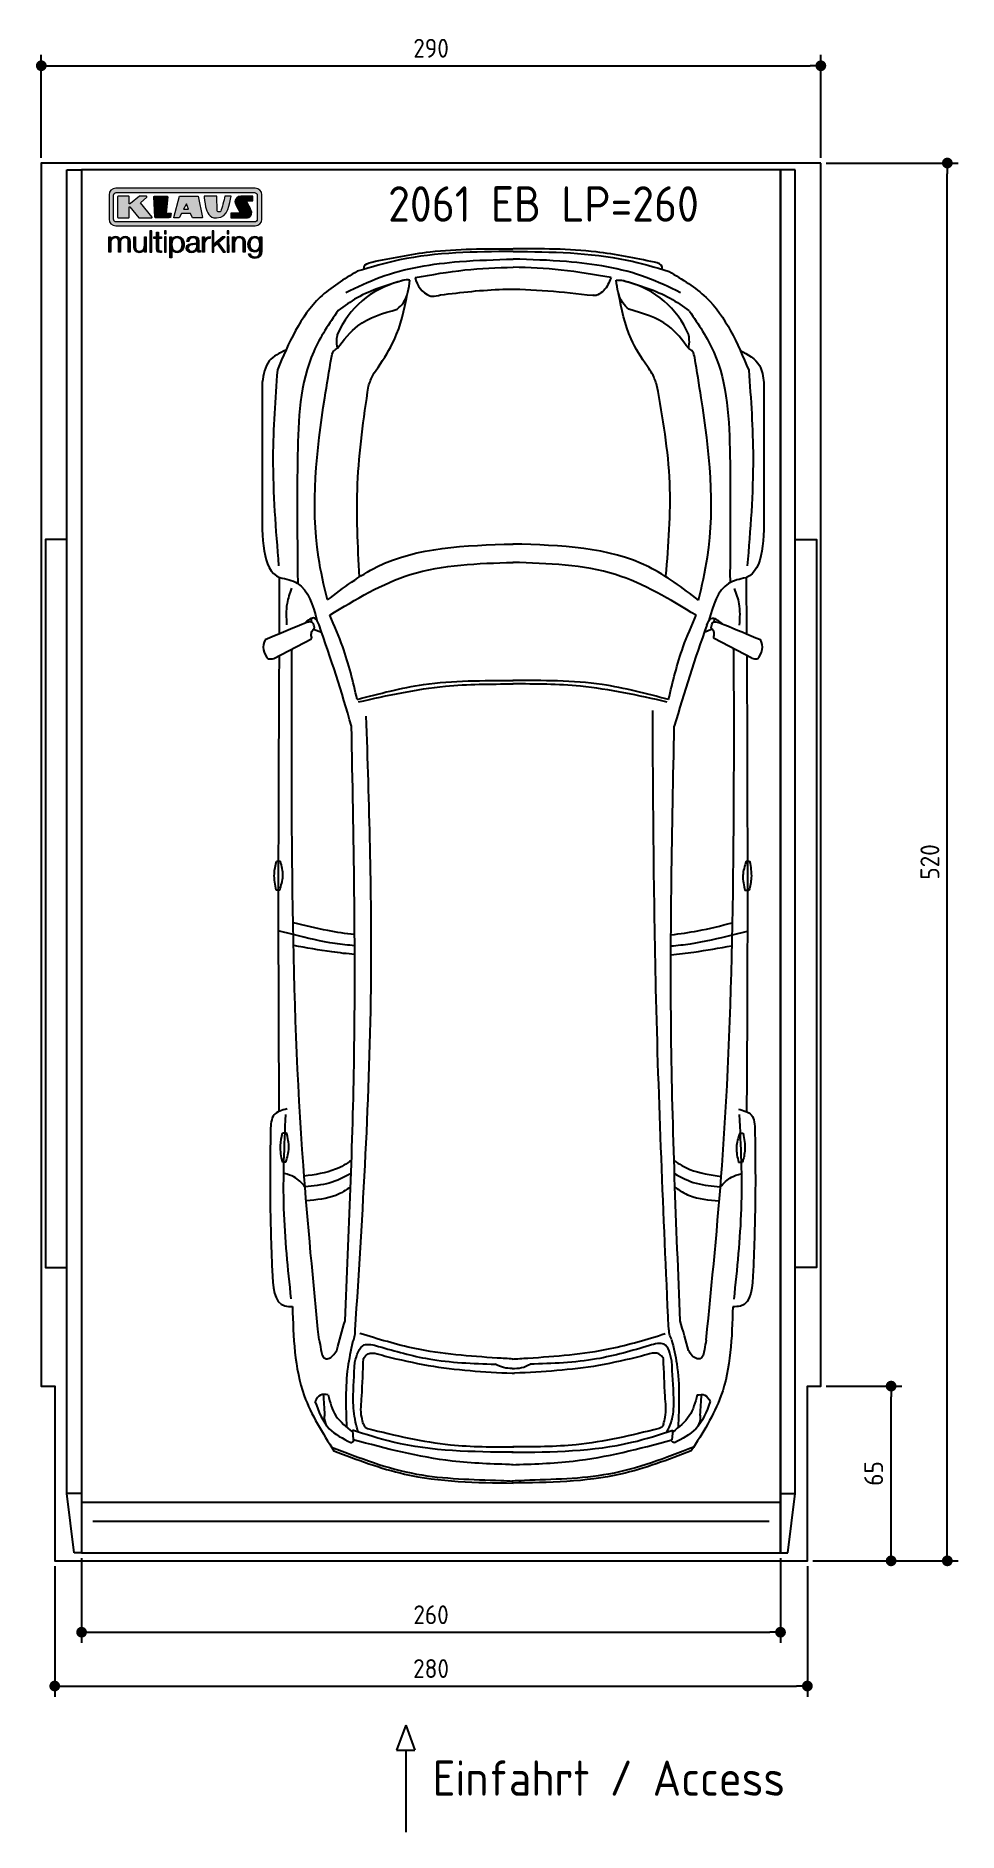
# Model space of a CAD drawing. Header units: millimetres. Extents: x -20 to 3411, y -1009 to 5673.
import ezdxf

# ---------------------------------------------------------------- set-up
doc = ezdxf.new("R2010")
doc.units = ezdxf.units.MM
for name, color, linetype in [('4', 3, 'Continuous'), ('5', 3, 'Continuous'), ('Car', 10, 'Continuous'), ('Logo', 7, 'Continuous')]:
    doc.layers.add(name, color=color, linetype=linetype)
doc.styles.get("Standard").update_dxf_attribs({"font": 'ISOCP.SHX'})
doc.dimstyles.new('GEN-ISO', dxfattribs={"dimscale": 20, "dimtxt": 3.5, "dimasz": 2, "dimexe": 2, "dimexo": 1, "dimgap": 1.5, "dimtad": 1, "dimdec": 1, "dimdsep": 46, "dimtxsty": 'Standard', "dimblk": 'PUNKT', "dimcen": 2, "dimclrd": 256, "dimclre": 256, "dimclrt": 2, "dimadec": 0, "dimazin": 0, "dimtp": 0.1, "dimtm": 0.1, "dimtfac": 0.71, "dimtdec": 1, "dimtmove": 2, "dimatfit": 3, "dimldrblk": 'PUNKT', "dimfxl": 0, "dimtolj": 1, "dimarcsym": 0})

msp = doc.modelspace()

# ---------------------------------------------------------------- texts
for s, height, p in [('2061 EB LP=260', 132, (1290.22, 4981.72)), ('Einfahrt / Access', 131.25, (1456.02, -873.98))]:
    msp.add_text(s, height=height).set_placement(p)

# ---------------------------------------------------------------- blocks, each defined once
blk = doc.blocks.new('PUNKT')
at = {"layer": '4', "color": 0, "linetype": 'ByBlock'}
blk.add_line((-0.5, 0), (-1, 0), dxfattribs=at)
at = {"layer": '4', "color": 0, "linetype": 'ByBlock', "const_width": 0.5}
blk.add_lwpolyline([(-0.25, 0, 1), (0.25, 0, 1)], format="xyb", close=True, dxfattribs=at)
blk = doc.blocks.new('*D3')
at = {"layer": '5', "lineweight": -2}
for p, q in [((0, 5220), (0, 5602.1)), ((40, 5562.1), (2860, 5562.1)), ((2900, 5220), (2900, 5602.1))]:
    blk.add_line(p, q, dxfattribs=at)
at = {"layer": 'DEFPOINTS', "color": 0}
for p in [(2900, 5562.1), (0, 5200), (2900, 5200)]:
    blk.add_point(p, dxfattribs=at)
at = {"layer": '5', "lineweight": -2, "xscale": 40, "yscale": 40, "zscale": 40, "rotation": 180}
blk.add_blockref('PUNKT', (0, 5562.1), dxfattribs=at)
at = {"layer": '5', "lineweight": -2, "xscale": 40, "yscale": 40, "zscale": 40}
blk.add_blockref('PUNKT', (2900, 5562.1), dxfattribs=at)
at = {"layer": '5', "color": 2, "insert": (1450, 5627.1), "char_height": 70, "attachment_point": 5}
blk.add_mtext('290', dxfattribs=at)
blk = doc.blocks.new('*D4')
at = {"layer": '5', "lineweight": -2}
for p, q in [((50, -20), (50, -505.7)), ((2850, -20), (2850, -505.7)), ((90, -465.7), (2810, -465.7))]:
    blk.add_line(p, q, dxfattribs=at)
at = {"layer": 'DEFPOINTS', "color": 0}
for p in [(50, 0), (2850, 0), (2850, -465.7)]:
    blk.add_point(p, dxfattribs=at)
at = {"layer": '5', "lineweight": -2, "xscale": 40, "yscale": 40, "zscale": 40, "rotation": 180}
blk.add_blockref('PUNKT', (50, -465.7), dxfattribs=at)
at = {"layer": '5', "lineweight": -2, "xscale": 40, "yscale": 40, "zscale": 40}
blk.add_blockref('PUNKT', (2850, -465.7), dxfattribs=at)
at = {"layer": '5', "color": 2, "insert": (1450, -400.7), "char_height": 70, "attachment_point": 5}
blk.add_mtext('280', dxfattribs=at)
blk = doc.blocks.new('*D5')
at = {"layer": '5', "lineweight": -2}
for p, q in [((150, 10), (150, -305.5)), ((2750, 10), (2750, -305.5)), ((190, -265.5), (2710, -265.5))]:
    blk.add_line(p, q, dxfattribs=at)
at = {"layer": 'DEFPOINTS', "color": 0}
for p in [(150, 30), (2750, 30), (2750, -265.5)]:
    blk.add_point(p, dxfattribs=at)
at = {"layer": '5', "lineweight": -2, "xscale": 40, "yscale": 40, "zscale": 40, "rotation": 180}
blk.add_blockref('PUNKT', (150, -265.5), dxfattribs=at)
at = {"layer": '5', "lineweight": -2, "xscale": 40, "yscale": 40, "zscale": 40}
blk.add_blockref('PUNKT', (2750, -265.5), dxfattribs=at)
at = {"layer": '5', "color": 2, "insert": (1450, -200.5), "char_height": 70, "attachment_point": 5}
blk.add_mtext('260', dxfattribs=at)
blk = doc.blocks.new('*D6')
at = {"layer": '5', "lineweight": -2}
for p, q in [((2920, 5200), (3410.6, 5200)), ((3370.6, 40), (3370.6, 5160)), ((2870, 0), (3410.6, 0))]:
    blk.add_line(p, q, dxfattribs=at)
at = {"layer": 'DEFPOINTS', "color": 0}
for p in [(2900, 5200), (3370.6, 5200), (2850, 0)]:
    blk.add_point(p, dxfattribs=at)
at = {"layer": '5', "lineweight": -2, "xscale": 40, "yscale": 40, "zscale": 40}
for p, rotation in [((3370.6, 5200), 90), ((3370.6, 0), 270)]:
    blk.add_blockref('PUNKT', p, dxfattribs=dict(at, rotation=rotation))
at = {"layer": '5', "color": 2, "insert": (3305.6, 2600), "char_height": 70, "attachment_point": 5, "rotation": 90}
blk.add_mtext('\\A1;520', dxfattribs=at)
blk = doc.blocks.new('*D7')
at = {"layer": '5', "lineweight": -2}
for p, q in [((2920, 650), (3201.5, 650)), ((3161.5, 40), (3161.5, 610)), ((2870, 0), (3201.5, 0))]:
    blk.add_line(p, q, dxfattribs=at)
at = {"layer": 'DEFPOINTS', "color": 0}
for p in [(2900, 650), (3161.5, 650), (2850, 0)]:
    blk.add_point(p, dxfattribs=at)
at = {"layer": '5', "lineweight": -2, "xscale": 40, "yscale": 40, "zscale": 40}
for p, rotation in [((3161.5, 650), 90), ((3161.5, 0), 270)]:
    blk.add_blockref('PUNKT', p, dxfattribs=dict(at, rotation=rotation))
at = {"layer": '5', "color": 2, "insert": (3096.5, 325), "char_height": 70, "attachment_point": 5, "rotation": 90}
blk.add_mtext('\\A1;65', dxfattribs=at)
blk = doc.blocks.new('KLAUS')
at = {"layer": 'Logo'}
h = blk.add_hatch(color=8, dxfattribs=at)
h.dxf.hatch_style = 2
edge = h.paths.add_edge_path()
edge.add_spline(control_points=[(3.6, 29.09), (2.88, 29.09), (2.3, 28.51), (2.3, 27.8), (2.3, 27.8), (2.3, 16.11), (2.3, 16.11), (2.3, 15.39), (2.88, 14.81), (3.6, 14.81), (3.6, 14.81), (71.16, 14.81), (71.16, 14.81), (71.88, 14.81), (72.46, 15.39), (72.46, 16.11), (72.46, 16.11), (72.46, 27.8), (72.46, 27.8), (72.46, 28.51), (71.88, 29.09), (71.16, 29.09), (71.16, 29.09), (3.6, 29.09), (3.6, 29.09), (3.6, 29.09), (3.6, 29.09), (3.6, 29.09)], knot_values=[0, 0, 0, 0, 1, 1, 1, 2, 2, 2, 3, 3, 3, 4, 4, 4, 5, 5, 5, 6, 6, 6, 7, 7, 7, 8, 8, 8, 9, 9, 9, 9], degree=3, periodic=0)
edge = h.paths.add_edge_path()
edge.add_spline(control_points=[(3.35, 31.23), (3.35, 31.23), (71.47, 31.23), (71.47, 31.23), (73.26, 31.23), (74.71, 29.77), (74.71, 27.99), (74.71, 27.99), (74.71, 16.17), (74.71, 16.17), (74.71, 14.38), (73.26, 12.93), (71.47, 12.93), (71.47, 12.93), (3.35, 12.93), (3.35, 12.93), (1.56, 12.93), (0.11, 14.38), (0.11, 16.17), (0.11, 16.17), (0.11, 27.99), (0.11, 27.99), (0.11, 29.77), (1.56, 31.23), (3.35, 31.23), (3.35, 31.23), (3.35, 31.23), (3.35, 31.23)], knot_values=[0, 0, 0, 0, 1, 1, 1, 2, 2, 2, 3, 3, 3, 4, 4, 4, 5, 5, 5, 6, 6, 6, 7, 7, 7, 8, 8, 8, 9, 9, 9, 9], degree=3, periodic=0)
h = blk.add_hatch(color=8, dxfattribs=at)
h.dxf.hatch_style = 2
edge = h.paths.add_edge_path()
edge.add_spline(control_points=[(4.5, 27.33), (4.5, 27.33), (9.7, 27.33), (9.7, 27.33), (9.84, 27.33), (9.96, 27.22), (9.96, 27.08), (9.96, 27.08), (9.96, 23.69), (9.96, 23.69), (9.96, 23.69), (9.94, 23.64), (10.04, 23.59), (10.14, 23.53), (10.2, 23.57), (10.2, 23.57), (10.2, 23.57), (10.51, 23.75), (10.51, 23.75), (10.51, 23.75), (14.94, 27.33), (14.94, 27.33), (14.94, 27.33), (18.41, 27.33), (18.41, 27.33), (18.41, 27.33), (18.49, 27.33), (18.56, 27.2), (18.65, 27.04), (18.53, 26.91), (18.53, 26.91), (18.53, 26.91), (15.49, 24.11), (15.49, 24.11), (15.49, 24.11), (21.14, 17.06), (21.14, 17.06), (21.14, 17.06), (21.13, 16.91), (21.13, 16.91), (21.08, 16.84), (20.99, 16.82), (20.99, 16.82), (20.99, 16.82), (14.7, 16.82), (14.7, 16.82), (14.7, 16.82), (10.26, 22.17), (10.26, 22.17), (10.26, 22.17), (10.19, 22.24), (10.08, 22.21), (9.97, 22.18), (9.96, 22.11), (9.96, 22.11), (9.96, 22.11), (9.96, 17.08), (9.96, 17.08), (9.96, 16.94), (9.84, 16.82), (9.7, 16.82), (9.7, 16.82), (4.5, 16.82), (4.5, 16.82), (4.36, 16.82), (4.25, 16.94), (4.25, 17.08), (4.25, 17.08), (4.25, 27.08), (4.25, 27.08), (4.25, 27.22), (4.36, 27.33), (4.5, 27.33), (4.5, 27.33), (4.5, 27.33), (4.5, 27.33)], knot_values=[0, 0, 0, 0, 1, 1, 1, 2, 2, 2, 3, 3, 3, 4, 4, 4, 5, 5, 5, 6, 6, 6, 7, 7, 7, 8, 8, 8, 9, 9, 9, 10, 10, 10, 11, 11, 11, 12, 12, 12, 13, 13, 13, 14, 14, 14, 15, 15, 15, 16, 16, 16, 17, 17, 17, 18, 18, 18, 19, 19, 19, 20, 20, 20, 21, 21, 21, 22, 22, 22, 23, 23, 23, 24, 24, 24, 25, 25, 25, 25], degree=3, periodic=0)
h = blk.add_hatch(color=8, dxfattribs=at)
h.dxf.hatch_style = 2
h.paths.add_polyline_path([(22.42, 17.06), (21.97, 27.15), (22.24, 27.33), (28.55, 27.33), (28.86, 26.97), (28.01, 19.08), (30.26, 19.07), (30.44, 18.95), (30.08, 16.95), (29.49, 16.82), (22.6, 16.82)])
h = blk.add_hatch(color=8, dxfattribs=at)
h.paths.add_polyline_path([(36.52, 21.01), (38.93, 21.01), (37.87, 23.57)])
h.paths.add_polyline_path([(34.52, 27.33), (43.65, 27.33), (45.76, 16.94), (45.57, 16.82), (40.83, 16.82), (39.89, 18.95), (35.42, 18.95), (34.27, 16.82), (31.78, 16.82), (31.66, 17)])
h = blk.add_hatch(color=8, dxfattribs=at)
h.dxf.hatch_style = 2
edge = h.paths.add_edge_path()
edge.add_spline(control_points=[(52.69, 27.32), (52.69, 27.32), (52.88, 20.14), (52.88, 20.14), (53.01, 19.89), (53.2, 19.77), (53.43, 19.71), (53.91, 19.59), (54.43, 19.57), (54.64, 20.03), (55.23, 21.34), (56.27, 25.45), (56.6, 27.33), (56.6, 27.33), (59.77, 27.33), (59.77, 27.33), (58.77, 23.9), (58.56, 16.82), (52.63, 16.76), (48.72, 16.72), (48.01, 19.35), (47.27, 22.24), (46.89, 23.68), (46.54, 27.33), (46.54, 27.33), (46.54, 27.33), (52.69, 27.32), (52.69, 27.32), (52.69, 27.32), (52.69, 27.32), (52.69, 27.32)], knot_values=[0, 0, 0, 0, 1, 1, 1, 2, 2, 2, 3, 3, 3, 4, 4, 4, 5, 5, 5, 6, 6, 6, 7, 7, 7, 8, 8, 8, 9, 9, 9, 10, 10, 10, 10], degree=3, periodic=0)
h = blk.add_hatch(color=8, dxfattribs=at)
h.dxf.hatch_style = 2
edge = h.paths.add_edge_path()
edge.add_spline(control_points=[(64.46, 27.33), (64.46, 27.33), (70.31, 27.33), (70.31, 27.33), (70.31, 26.52), (70.31, 26.02), (70.31, 25.12), (70.31, 25.12), (67.3, 25.12), (67.3, 25.12), (67.24, 25.04), (67.25, 25.11), (67.25, 24.91), (67.25, 24.88), (69.73, 20.38), (69.73, 19.57), (69.73, 16.4), (67.22, 16.81), (65.9, 16.82), (65.9, 16.82), (59.59, 16.82), (59.59, 16.82), (59.59, 17.76), (59.59, 18.23), (59.59, 19.14), (59.59, 19.14), (63.75, 19.14), (63.75, 19.14), (63.82, 19.22), (63.81, 19.11), (63.81, 19.31), (63.81, 20.32), (61.58, 23.06), (61.58, 24.63), (61.58, 26.33), (62.83, 27.34), (64.46, 27.33), (64.46, 27.33), (64.46, 27.33), (64.46, 27.33)], knot_values=[0, 0, 0, 0, 1, 1, 1, 2, 2, 2, 3, 3, 3, 4, 4, 4, 5, 5, 5, 6, 6, 6, 7, 7, 7, 8, 8, 8, 9, 9, 9, 10, 10, 10, 11, 11, 11, 12, 12, 12, 13, 13, 13, 13], degree=3, periodic=0)
h = blk.add_hatch(color=30, dxfattribs=at)
h.dxf.hatch_style = 2
h.paths.add_polyline_path([(20.07, 0), (20.99, 0), (20.99, 10.45), (20.07, 10.45)])
h = blk.add_hatch(color=30, dxfattribs=at)
h.dxf.hatch_style = 2
edge = h.paths.add_edge_path()
edge.add_spline(control_points=[(24.22, 9.82), (24.22, 9.82), (23.3, 9.82), (23.3, 9.82), (23.3, 9.82), (23.3, 7.55), (23.3, 7.55), (23.3, 7.55), (21.98, 7.55), (21.98, 7.55), (21.98, 7.55), (21.98, 6.78), (21.98, 6.78), (21.98, 6.78), (23.3, 6.78), (23.3, 6.78), (23.3, 6.78), (23.3, 1.61), (23.3, 1.61), (23.28, 0.32), (23.71, -0.09), (24.94, -0.09), (25.22, -0.09), (25.48, -0.06), (25.76, -0.06), (25.76, -0.06), (25.76, 0.73), (25.76, 0.73), (25.5, 0.7), (25.23, 0.69), (24.97, 0.69), (24.31, 0.73), (24.22, 1.08), (24.22, 1.68), (24.22, 1.68), (24.22, 6.78), (24.22, 6.78), (24.22, 6.78), (25.76, 6.78), (25.76, 6.78), (25.76, 6.78), (25.76, 7.55), (25.76, 7.55), (25.76, 7.55), (24.22, 7.55), (24.22, 7.55), (24.22, 7.55), (24.22, 9.82), (24.22, 9.82), (24.22, 9.82), (24.22, 9.82), (24.22, 9.82)], knot_values=[0, 0, 0, 0, 1, 1, 1, 2, 2, 2, 3, 3, 3, 4, 4, 4, 5, 5, 5, 6, 6, 6, 7, 7, 7, 8, 8, 8, 9, 9, 9, 10, 10, 10, 11, 11, 11, 12, 12, 12, 13, 13, 13, 14, 14, 14, 15, 15, 15, 16, 16, 16, 17, 17, 17, 17], degree=3, periodic=0)
h = blk.add_hatch(color=30, dxfattribs=at)
h.paths.add_polyline_path([(27.1, 0), (28.03, 0), (28.03, 7.55), (27.1, 7.55)])
h.paths.add_polyline_path([(27.1, 8.98), (28.03, 8.98), (28.03, 10.45), (27.1, 10.45)])
h = blk.add_hatch(color=30, dxfattribs=at)
h.dxf.hatch_style = 2
h.paths.add_polyline_path([(50.4, 0), (51.32, 0), (51.32, 2.87), (52.82, 4.11), (55.8, 0), (56.96, 0), (53.52, 4.76), (56.74, 7.55), (55.51, 7.55), (51.32, 3.89), (51.32, 10.45), (50.4, 10.45)])
h = blk.add_hatch(color=30, dxfattribs=at)
h.paths.add_polyline_path([(57.74, 0), (58.66, 0), (58.66, 7.55), (57.74, 7.55)])
h.paths.add_polyline_path([(57.74, 8.98), (58.66, 8.98), (58.66, 10.45), (57.74, 10.45)])
h = blk.add_hatch(color=30, dxfattribs=at)
h.dxf.hatch_style = 2
edge = h.paths.add_edge_path()
edge.add_spline(control_points=[(0, 0), (0, 0), (0.92, 0), (0.92, 0), (0.92, 0), (0.92, 4.22), (0.92, 4.22), (0.94, 5.8), (1.58, 7), (3.18, 7), (4.35, 7), (4.77, 6.15), (4.76, 5.12), (4.76, 5.12), (4.76, 0), (4.76, 0), (4.76, 0), (5.68, 0), (5.68, 0), (5.68, 0), (5.68, 4.27), (5.68, 4.27), (5.68, 5.68), (6.14, 7), (7.73, 7), (9.05, 7), (9.52, 6.32), (9.52, 5.08), (9.52, 5.08), (9.52, 0), (9.52, 0), (9.52, 0), (10.44, 0), (10.44, 0), (10.44, 0), (10.44, 5.12), (10.44, 5.12), (10.44, 6.91), (9.59, 7.77), (7.94, 7.77), (6.94, 7.77), (5.99, 7.29), (5.54, 6.3), (5.26, 7.29), (4.36, 7.77), (3.37, 7.77), (2.17, 7.77), (1.38, 7.19), (0.89, 6.28), (0.89, 6.28), (0.85, 6.28), (0.85, 6.28), (0.85, 6.28), (0.85, 7.55), (0.85, 7.55), (0.85, 7.55), (0, 7.55), (0, 7.55), (0, 7.55), (0, 0), (0, 0), (0, 0), (0, 0), (0, 0)], knot_values=[0, 0, 0, 0, 1, 1, 1, 2, 2, 2, 3, 3, 3, 4, 4, 4, 5, 5, 5, 6, 6, 6, 7, 7, 7, 8, 8, 8, 9, 9, 9, 10, 10, 10, 11, 11, 11, 12, 12, 12, 13, 13, 13, 14, 14, 14, 15, 15, 15, 16, 16, 16, 17, 17, 17, 18, 18, 18, 19, 19, 19, 20, 20, 20, 21, 21, 21, 21], degree=3, periodic=0)
h = blk.add_hatch(color=30, dxfattribs=at)
h.dxf.hatch_style = 2
edge = h.paths.add_edge_path()
edge.add_spline(control_points=[(18.31, 7.55), (18.31, 7.55), (17.39, 7.55), (17.39, 7.55), (17.39, 7.55), (17.39, 3.59), (17.39, 3.59), (17.39, 2.05), (16.7, 0.56), (15.12, 0.56), (13.66, 0.56), (13.15, 1.27), (13.1, 2.64), (13.1, 2.64), (13.1, 7.55), (13.1, 7.55), (13.1, 7.55), (12.18, 7.55), (12.18, 7.55), (12.18, 7.55), (12.18, 2.65), (12.18, 2.65), (12.18, 0.89), (12.93, -0.22), (14.83, -0.22), (15.96, -0.22), (16.95, 0.35), (17.44, 1.36), (17.44, 1.36), (17.47, 1.36), (17.47, 1.36), (17.47, 1.36), (17.47, 0), (17.47, 0), (17.47, 0), (18.31, 0), (18.31, 0), (18.31, 0), (18.31, 7.55), (18.31, 7.55), (18.31, 7.55), (18.31, 7.55), (18.31, 7.55)], knot_values=[0, 0, 0, 0, 1, 1, 1, 2, 2, 2, 3, 3, 3, 4, 4, 4, 5, 5, 5, 6, 6, 6, 7, 7, 7, 8, 8, 8, 9, 9, 9, 10, 10, 10, 11, 11, 11, 12, 12, 12, 13, 13, 13, 14, 14, 14, 14], degree=3, periodic=0)
h = blk.add_hatch(color=30, dxfattribs=at)
edge = h.paths.add_edge_path()
edge.add_spline(control_points=[(35.84, 3.78), (35.84, 2.21), (35.12, 0.56), (33.37, 0.56), (31.4, 0.56), (30.72, 2.21), (30.72, 3.78), (30.72, 5.49), (31.33, 7), (33.37, 7), (35.12, 7), (35.84, 5.34), (35.84, 3.78), (35.84, 3.78), (35.84, 3.78), (35.84, 3.78)], knot_values=[0, 0, 0, 0, 1, 1, 1, 2, 2, 2, 3, 3, 3, 4, 4, 4, 5, 5, 5, 5], degree=3, periodic=0)
edge = h.paths.add_edge_path()
edge.add_spline(control_points=[(29.79, -2.8), (29.79, -2.8), (30.72, -2.8), (30.72, -2.8), (30.72, -2.8), (30.72, 1.43), (30.72, 1.43), (30.72, 1.43), (30.74, 1.43), (30.74, 1.43), (31.14, 0.35), (32.24, -0.22), (33.37, -0.22), (35.66, -0.22), (36.76, 1.64), (36.76, 3.78), (36.76, 5.91), (35.66, 7.77), (33.37, 7.77), (32.15, 7.77), (31.1, 7.14), (30.67, 6.12), (30.67, 6.12), (30.64, 6.12), (30.64, 6.12), (30.64, 6.12), (30.64, 7.55), (30.64, 7.55), (30.64, 7.55), (29.79, 7.55), (29.79, 7.55), (29.79, 7.55), (29.79, -2.8), (29.79, -2.8), (29.79, -2.8), (29.79, -2.8), (29.79, -2.8)], knot_values=[0, 0, 0, 0, 1, 1, 1, 2, 2, 2, 3, 3, 3, 4, 4, 4, 5, 5, 5, 6, 6, 6, 7, 7, 7, 8, 8, 8, 9, 9, 9, 10, 10, 10, 11, 11, 11, 12, 12, 12, 12], degree=3, periodic=0)
h = blk.add_hatch(color=30, dxfattribs=at)
edge = h.paths.add_edge_path()
edge.add_spline(control_points=[(43.03, 2.93), (43.04, 1.45), (41.8, 0.56), (40.39, 0.56), (39.53, 0.56), (38.71, 1.13), (38.71, 2.05), (38.71, 3.53), (40.66, 3.51), (42.22, 3.79), (42.47, 3.84), (42.88, 3.91), (43, 4.13), (43, 4.13), (43.03, 4.13), (43.03, 4.13), (43.03, 4.13), (43.03, 2.93), (43.03, 2.93), (43.03, 2.93), (43.03, 2.93), (43.03, 2.93)], knot_values=[0, 0, 0, 0, 1, 1, 1, 2, 2, 2, 3, 3, 3, 4, 4, 4, 5, 5, 5, 6, 6, 6, 7, 7, 7, 7], degree=3, periodic=0)
edge = h.paths.add_edge_path()
edge.add_spline(control_points=[(39.03, 5.24), (39.06, 6.47), (39.91, 7), (41.05, 7), (42.14, 7), (43.03, 6.69), (43.03, 5.45), (43.03, 4.61), (42.6, 4.51), (41.84, 4.42), (39.85, 4.19), (37.79, 4.11), (37.79, 1.99), (37.79, 0.47), (38.93, -0.22), (40.32, -0.22), (41.77, -0.22), (42.43, 0.34), (43.07, 1.32), (43.07, 1.32), (43.1, 1.32), (43.1, 1.32), (43.1, 0.53), (43.25, 0), (44.19, 0), (44.43, 0), (44.58, 0.01), (44.79, 0.06), (44.79, 0.06), (44.79, 0.83), (44.79, 0.83), (44.71, 0.81), (44.6, 0.78), (44.49, 0.78), (44.13, 0.78), (43.95, 0.98), (43.95, 1.33), (43.95, 1.33), (43.95, 5.34), (43.95, 5.34), (43.95, 7.36), (42.5, 7.77), (41.17, 7.77), (39.44, 7.77), (38.2, 7.01), (38.11, 5.24), (38.11, 5.24), (39.03, 5.24), (39.03, 5.24), (39.03, 5.24), (39.03, 5.24), (39.03, 5.24)], knot_values=[0, 0, 0, 0, 1, 1, 1, 2, 2, 2, 3, 3, 3, 4, 4, 4, 5, 5, 5, 6, 6, 6, 7, 7, 7, 8, 8, 8, 9, 9, 9, 10, 10, 10, 11, 11, 11, 12, 12, 12, 13, 13, 13, 14, 14, 14, 15, 15, 15, 16, 16, 16, 17, 17, 17, 17], degree=3, periodic=0)
h = blk.add_hatch(color=30, dxfattribs=at)
h.dxf.hatch_style = 2
edge = h.paths.add_edge_path()
edge.add_spline(control_points=[(45.79, 0), (45.79, 0), (46.71, 0), (46.71, 0), (46.71, 0), (46.71, 4.03), (46.71, 4.03), (46.71, 5.59), (47.85, 6.82), (49.52, 6.73), (49.52, 6.73), (49.52, 7.66), (49.52, 7.66), (48.16, 7.72), (47.14, 7), (46.67, 5.78), (46.67, 5.78), (46.64, 5.78), (46.64, 5.78), (46.64, 5.78), (46.64, 7.55), (46.64, 7.55), (46.64, 7.55), (45.79, 7.55), (45.79, 7.55), (45.79, 7.55), (45.79, 0), (45.79, 0), (45.79, 0), (45.79, 0), (45.79, 0)], knot_values=[0, 0, 0, 0, 1, 1, 1, 2, 2, 2, 3, 3, 3, 4, 4, 4, 5, 5, 5, 6, 6, 6, 7, 7, 7, 8, 8, 8, 9, 9, 9, 10, 10, 10, 10], degree=3, periodic=0)
h = blk.add_hatch(color=30, dxfattribs=at)
h.dxf.hatch_style = 2
edge = h.paths.add_edge_path()
edge.add_spline(control_points=[(60.41, 0), (60.41, 0), (61.33, 0), (61.33, 0), (61.33, 0), (61.33, 4.41), (61.33, 4.41), (61.36, 5.89), (62.24, 7), (63.7, 7), (65.2, 7), (65.62, 6.02), (65.62, 4.71), (65.62, 4.71), (65.62, 0), (65.62, 0), (65.62, 0), (66.54, 0), (66.54, 0), (66.54, 0), (66.54, 4.86), (66.54, 4.86), (66.54, 6.66), (65.9, 7.77), (63.78, 7.77), (62.71, 7.77), (61.7, 7.16), (61.36, 6.25), (61.36, 6.25), (61.33, 6.25), (61.33, 6.25), (61.33, 6.25), (61.33, 7.55), (61.33, 7.55), (61.33, 7.55), (60.41, 7.55), (60.41, 7.55), (60.41, 7.55), (60.41, 0), (60.41, 0), (60.41, 0), (60.41, 0), (60.41, 0)], knot_values=[0, 0, 0, 0, 1, 1, 1, 2, 2, 2, 3, 3, 3, 4, 4, 4, 5, 5, 5, 6, 6, 6, 7, 7, 7, 8, 8, 8, 9, 9, 9, 10, 10, 10, 11, 11, 11, 12, 12, 12, 13, 13, 13, 14, 14, 14, 14], degree=3, periodic=0)
h = blk.add_hatch(color=30, dxfattribs=at)
edge = h.paths.add_edge_path()
edge.add_spline(control_points=[(71.32, 0.86), (69.62, 0.86), (68.83, 2.34), (68.83, 3.86), (68.83, 5.43), (69.56, 7), (71.32, 7), (73.06, 7), (73.75, 5.34), (73.75, 3.86), (73.75, 2.33), (72.91, 0.86), (71.32, 0.86), (71.32, 0.86), (71.32, 0.86), (71.32, 0.86)], knot_values=[0, 0, 0, 0, 1, 1, 1, 2, 2, 2, 3, 3, 3, 4, 4, 4, 5, 5, 5, 5], degree=3, periodic=0)
edge = h.paths.add_edge_path()
edge.add_spline(control_points=[(74.67, 7.55), (74.67, 7.55), (73.75, 7.55), (73.75, 7.55), (73.75, 7.55), (73.75, 6.25), (73.75, 6.25), (73.75, 6.25), (73.72, 6.25), (73.72, 6.25), (73.35, 7.09), (72.41, 7.77), (71.32, 7.77), (69.13, 7.77), (67.9, 6.05), (67.9, 3.97), (67.9, 1.82), (68.9, 0.09), (71.32, 0.09), (72.4, 0.09), (73.29, 0.72), (73.72, 1.64), (73.72, 1.64), (73.75, 1.64), (73.75, 1.64), (73.75, 1.64), (73.75, 0.61), (73.75, 0.61), (73.75, -1.23), (73.01, -2.24), (71.32, -2.24), (70.29, -2.24), (69.31, -1.85), (69.1, -0.73), (69.1, -0.73), (68.18, -0.73), (68.18, -0.73), (68.31, -2.34), (69.81, -3.02), (71.32, -3.02), (73.79, -3.02), (74.65, -1.64), (74.67, 0.61), (74.67, 0.61), (74.67, 7.55), (74.67, 7.55), (74.67, 7.55), (74.67, 7.55), (74.67, 7.55)], knot_values=[0, 0, 0, 0, 1, 1, 1, 2, 2, 2, 3, 3, 3, 4, 4, 4, 5, 5, 5, 6, 6, 6, 7, 7, 7, 8, 8, 8, 9, 9, 9, 10, 10, 10, 11, 11, 11, 12, 12, 12, 13, 13, 13, 14, 14, 14, 15, 15, 15, 16, 16, 16, 16], degree=3, periodic=0)
at = {"layer": 'Logo', "lineweight": 0}
for points in [[(22.42, 17.06), (21.97, 27.15), (22.24, 27.33), (28.55, 27.33), (28.86, 26.97), (28.01, 19.08), (30.26, 19.07), (30.44, 18.95), (30.08, 16.95), (29.49, 16.82), (22.6, 16.82), (22.42, 17.06), (22.42, 17.06)], [(34.52, 27.33), (43.65, 27.33), (45.76, 16.94), (45.57, 16.82), (40.83, 16.82), (39.89, 18.95), (35.42, 18.95), (34.27, 16.82), (31.78, 16.82), (31.66, 17), (34.52, 27.33), (34.52, 27.33)], [(36.52, 21.01), (38.93, 21.01), (37.87, 23.57), (36.52, 21.01), (36.52, 21.01)], [(20.07, 0), (20.99, 0), (20.99, 10.45), (20.07, 10.45), (20.07, 0), (20.07, 0)], [(27.1, 8.98), (28.03, 8.98), (28.03, 10.45), (27.1, 10.45), (27.1, 8.98), (27.1, 8.98)], [(50.4, 0), (51.32, 0), (51.32, 2.87), (52.82, 4.11), (55.8, 0), (56.96, 0), (53.52, 4.76), (56.74, 7.55), (55.51, 7.55), (51.32, 3.89), (51.32, 10.45), (50.4, 10.45), (50.4, 0), (50.4, 0)], [(57.74, 8.98), (58.66, 8.98), (58.66, 10.45), (57.74, 10.45), (57.74, 8.98), (57.74, 8.98)], [(27.1, 0), (28.03, 0), (28.03, 7.55), (27.1, 7.55), (27.1, 0), (27.1, 0)], [(57.74, 0), (58.66, 0), (58.66, 7.55), (57.74, 7.55), (57.74, 0), (57.74, 0)]]:
    blk.add_lwpolyline(points, dxfattribs=at)
for points, knots in [([(3.35, 31.23), (3.35, 31.23), (71.47, 31.23), (71.47, 31.23), (73.26, 31.23), (74.71, 29.77), (74.71, 27.99), (74.71, 27.99), (74.71, 16.17), (74.71, 16.17), (74.71, 14.38), (73.26, 12.93), (71.47, 12.93), (71.47, 12.93), (3.35, 12.93), (3.35, 12.93), (1.56, 12.93), (0.11, 14.38), (0.11, 16.17), (0.11, 16.17), (0.11, 27.99), (0.11, 27.99), (0.11, 29.77), (1.56, 31.23), (3.35, 31.23), (3.35, 31.23), (3.35, 31.23), (3.35, 31.23)], [0, 0, 0, 0, 1, 1, 1, 2, 2, 2, 3, 3, 3, 4, 4, 4, 5, 5, 5, 6, 6, 6, 7, 7, 7, 8, 8, 8, 9, 9, 9, 9]), ([(3.6, 29.09), (2.88, 29.09), (2.3, 28.51), (2.3, 27.8), (2.3, 27.8), (2.3, 16.11), (2.3, 16.11), (2.3, 15.39), (2.88, 14.81), (3.6, 14.81), (3.6, 14.81), (71.16, 14.81), (71.16, 14.81), (71.88, 14.81), (72.46, 15.39), (72.46, 16.11), (72.46, 16.11), (72.46, 27.8), (72.46, 27.8), (72.46, 28.51), (71.88, 29.09), (71.16, 29.09), (71.16, 29.09), (3.6, 29.09), (3.6, 29.09), (3.6, 29.09), (3.6, 29.09), (3.6, 29.09)], [0, 0, 0, 0, 1, 1, 1, 2, 2, 2, 3, 3, 3, 4, 4, 4, 5, 5, 5, 6, 6, 6, 7, 7, 7, 8, 8, 8, 9, 9, 9, 9]), ([(4.5, 27.33), (4.5, 27.33), (9.7, 27.33), (9.7, 27.33), (9.84, 27.33), (9.96, 27.22), (9.96, 27.08), (9.96, 27.08), (9.96, 23.69), (9.96, 23.69), (9.96, 23.69), (9.94, 23.64), (10.04, 23.59), (10.14, 23.53), (10.2, 23.57), (10.2, 23.57), (10.2, 23.57), (10.51, 23.75), (10.51, 23.75), (10.51, 23.75), (14.94, 27.33), (14.94, 27.33), (14.94, 27.33), (18.41, 27.33), (18.41, 27.33), (18.41, 27.33), (18.49, 27.33), (18.56, 27.2), (18.65, 27.04), (18.53, 26.91), (18.53, 26.91), (18.53, 26.91), (15.49, 24.11), (15.49, 24.11), (15.49, 24.11), (21.14, 17.06), (21.14, 17.06), (21.14, 17.06), (21.13, 16.91), (21.13, 16.91), (21.08, 16.84), (20.99, 16.82), (20.99, 16.82), (20.99, 16.82), (14.7, 16.82), (14.7, 16.82), (14.7, 16.82), (10.26, 22.17), (10.26, 22.17), (10.26, 22.17), (10.19, 22.24), (10.08, 22.21), (9.97, 22.18), (9.96, 22.11), (9.96, 22.11), (9.96, 22.11), (9.96, 17.08), (9.96, 17.08), (9.96, 16.94), (9.84, 16.82), (9.7, 16.82), (9.7, 16.82), (4.5, 16.82), (4.5, 16.82), (4.36, 16.82), (4.25, 16.94), (4.25, 17.08), (4.25, 17.08), (4.25, 27.08), (4.25, 27.08), (4.25, 27.22), (4.36, 27.33), (4.5, 27.33), (4.5, 27.33), (4.5, 27.33), (4.5, 27.33)], [0, 0, 0, 0, 1, 1, 1, 2, 2, 2, 3, 3, 3, 4, 4, 4, 5, 5, 5, 6, 6, 6, 7, 7, 7, 8, 8, 8, 9, 9, 9, 10, 10, 10, 11, 11, 11, 12, 12, 12, 13, 13, 13, 14, 14, 14, 15, 15, 15, 16, 16, 16, 17, 17, 17, 18, 18, 18, 19, 19, 19, 20, 20, 20, 21, 21, 21, 22, 22, 22, 23, 23, 23, 24, 24, 24, 25, 25, 25, 25]), ([(52.69, 27.32), (52.69, 27.32), (52.88, 20.14), (52.88, 20.14), (53.01, 19.89), (53.2, 19.77), (53.43, 19.71), (53.91, 19.59), (54.43, 19.57), (54.64, 20.03), (55.23, 21.34), (56.27, 25.45), (56.6, 27.33), (56.6, 27.33), (59.77, 27.33), (59.77, 27.33), (58.77, 23.9), (58.56, 16.82), (52.63, 16.76), (48.72, 16.72), (48.01, 19.35), (47.27, 22.24), (46.89, 23.68), (46.54, 27.33), (46.54, 27.33), (46.54, 27.33), (52.69, 27.32), (52.69, 27.32), (52.69, 27.32), (52.69, 27.32), (52.69, 27.32)], [0, 0, 0, 0, 1, 1, 1, 2, 2, 2, 3, 3, 3, 4, 4, 4, 5, 5, 5, 6, 6, 6, 7, 7, 7, 8, 8, 8, 9, 9, 9, 10, 10, 10, 10]), ([(64.46, 27.33), (64.46, 27.33), (70.31, 27.33), (70.31, 27.33), (70.31, 26.52), (70.31, 26.02), (70.31, 25.12), (70.31, 25.12), (67.3, 25.12), (67.3, 25.12), (67.24, 25.04), (67.25, 25.11), (67.25, 24.91), (67.25, 24.88), (69.73, 20.38), (69.73, 19.57), (69.73, 16.4), (67.22, 16.81), (65.9, 16.82), (65.9, 16.82), (59.59, 16.82), (59.59, 16.82), (59.59, 17.76), (59.59, 18.23), (59.59, 19.14), (59.59, 19.14), (63.75, 19.14), (63.75, 19.14), (63.82, 19.22), (63.81, 19.11), (63.81, 19.31), (63.81, 20.32), (61.58, 23.06), (61.58, 24.63), (61.58, 26.33), (62.83, 27.34), (64.46, 27.33), (64.46, 27.33), (64.46, 27.33), (64.46, 27.33)], [0, 0, 0, 0, 1, 1, 1, 2, 2, 2, 3, 3, 3, 4, 4, 4, 5, 5, 5, 6, 6, 6, 7, 7, 7, 8, 8, 8, 9, 9, 9, 10, 10, 10, 11, 11, 11, 12, 12, 12, 13, 13, 13, 13]), ([(24.22, 9.82), (24.22, 9.82), (23.3, 9.82), (23.3, 9.82), (23.3, 9.82), (23.3, 7.55), (23.3, 7.55), (23.3, 7.55), (21.98, 7.55), (21.98, 7.55), (21.98, 7.55), (21.98, 6.78), (21.98, 6.78), (21.98, 6.78), (23.3, 6.78), (23.3, 6.78), (23.3, 6.78), (23.3, 1.61), (23.3, 1.61), (23.28, 0.32), (23.71, -0.09), (24.94, -0.09), (25.22, -0.09), (25.48, -0.06), (25.76, -0.06), (25.76, -0.06), (25.76, 0.73), (25.76, 0.73), (25.5, 0.7), (25.23, 0.69), (24.97, 0.69), (24.31, 0.73), (24.22, 1.08), (24.22, 1.68), (24.22, 1.68), (24.22, 6.78), (24.22, 6.78), (24.22, 6.78), (25.76, 6.78), (25.76, 6.78), (25.76, 6.78), (25.76, 7.55), (25.76, 7.55), (25.76, 7.55), (24.22, 7.55), (24.22, 7.55), (24.22, 7.55), (24.22, 9.82), (24.22, 9.82), (24.22, 9.82), (24.22, 9.82), (24.22, 9.82)], [0, 0, 0, 0, 1, 1, 1, 2, 2, 2, 3, 3, 3, 4, 4, 4, 5, 5, 5, 6, 6, 6, 7, 7, 7, 8, 8, 8, 9, 9, 9, 10, 10, 10, 11, 11, 11, 12, 12, 12, 13, 13, 13, 14, 14, 14, 15, 15, 15, 16, 16, 16, 17, 17, 17, 17]), ([(0, 0), (0, 0), (0.92, 0), (0.92, 0), (0.92, 0), (0.92, 4.22), (0.92, 4.22), (0.94, 5.8), (1.58, 7), (3.18, 7), (4.35, 7), (4.77, 6.15), (4.76, 5.12), (4.76, 5.12), (4.76, 0), (4.76, 0), (4.76, 0), (5.68, 0), (5.68, 0), (5.68, 0), (5.68, 4.27), (5.68, 4.27), (5.68, 5.68), (6.14, 7), (7.73, 7), (9.05, 7), (9.52, 6.32), (9.52, 5.08), (9.52, 5.08), (9.52, 0), (9.52, 0), (9.52, 0), (10.44, 0), (10.44, 0), (10.44, 0), (10.44, 5.12), (10.44, 5.12), (10.44, 6.91), (9.59, 7.77), (7.94, 7.77), (6.94, 7.77), (5.99, 7.29), (5.54, 6.3), (5.26, 7.29), (4.36, 7.77), (3.37, 7.77), (2.17, 7.77), (1.38, 7.19), (0.89, 6.28), (0.89, 6.28), (0.85, 6.28), (0.85, 6.28), (0.85, 6.28), (0.85, 7.55), (0.85, 7.55), (0.85, 7.55), (0, 7.55), (0, 7.55), (0, 7.55), (0, 0), (0, 0), (0, 0), (0, 0), (0, 0)], [0, 0, 0, 0, 1, 1, 1, 2, 2, 2, 3, 3, 3, 4, 4, 4, 5, 5, 5, 6, 6, 6, 7, 7, 7, 8, 8, 8, 9, 9, 9, 10, 10, 10, 11, 11, 11, 12, 12, 12, 13, 13, 13, 14, 14, 14, 15, 15, 15, 16, 16, 16, 17, 17, 17, 18, 18, 18, 19, 19, 19, 20, 20, 20, 21, 21, 21, 21]), ([(18.31, 7.55), (18.31, 7.55), (17.39, 7.55), (17.39, 7.55), (17.39, 7.55), (17.39, 3.59), (17.39, 3.59), (17.39, 2.05), (16.7, 0.56), (15.12, 0.56), (13.66, 0.56), (13.15, 1.27), (13.1, 2.64), (13.1, 2.64), (13.1, 7.55), (13.1, 7.55), (13.1, 7.55), (12.18, 7.55), (12.18, 7.55), (12.18, 7.55), (12.18, 2.65), (12.18, 2.65), (12.18, 0.89), (12.93, -0.22), (14.83, -0.22), (15.96, -0.22), (16.95, 0.35), (17.44, 1.36), (17.44, 1.36), (17.47, 1.36), (17.47, 1.36), (17.47, 1.36), (17.47, 0), (17.47, 0), (17.47, 0), (18.31, 0), (18.31, 0), (18.31, 0), (18.31, 7.55), (18.31, 7.55), (18.31, 7.55), (18.31, 7.55), (18.31, 7.55)], [0, 0, 0, 0, 1, 1, 1, 2, 2, 2, 3, 3, 3, 4, 4, 4, 5, 5, 5, 6, 6, 6, 7, 7, 7, 8, 8, 8, 9, 9, 9, 10, 10, 10, 11, 11, 11, 12, 12, 12, 13, 13, 13, 14, 14, 14, 14]), ([(29.79, -2.8), (29.79, -2.8), (30.72, -2.8), (30.72, -2.8), (30.72, -2.8), (30.72, 1.43), (30.72, 1.43), (30.72, 1.43), (30.74, 1.43), (30.74, 1.43), (31.14, 0.35), (32.24, -0.22), (33.37, -0.22), (35.66, -0.22), (36.76, 1.64), (36.76, 3.78), (36.76, 5.91), (35.66, 7.77), (33.37, 7.77), (32.15, 7.77), (31.1, 7.14), (30.67, 6.12), (30.67, 6.12), (30.64, 6.12), (30.64, 6.12), (30.64, 6.12), (30.64, 7.55), (30.64, 7.55), (30.64, 7.55), (29.79, 7.55), (29.79, 7.55), (29.79, 7.55), (29.79, -2.8), (29.79, -2.8), (29.79, -2.8), (29.79, -2.8), (29.79, -2.8)], [0, 0, 0, 0, 1, 1, 1, 2, 2, 2, 3, 3, 3, 4, 4, 4, 5, 5, 5, 6, 6, 6, 7, 7, 7, 8, 8, 8, 9, 9, 9, 10, 10, 10, 11, 11, 11, 12, 12, 12, 12]), ([(35.84, 3.78), (35.84, 2.21), (35.12, 0.56), (33.37, 0.56), (31.4, 0.56), (30.72, 2.21), (30.72, 3.78), (30.72, 5.49), (31.33, 7), (33.37, 7), (35.12, 7), (35.84, 5.34), (35.84, 3.78), (35.84, 3.78), (35.84, 3.78), (35.84, 3.78)], [0, 0, 0, 0, 1, 1, 1, 2, 2, 2, 3, 3, 3, 4, 4, 4, 5, 5, 5, 5]), ([(39.03, 5.24), (39.06, 6.47), (39.91, 7), (41.05, 7), (42.14, 7), (43.03, 6.69), (43.03, 5.45), (43.03, 4.61), (42.6, 4.51), (41.84, 4.42), (39.85, 4.19), (37.79, 4.11), (37.79, 1.99), (37.79, 0.47), (38.93, -0.22), (40.32, -0.22), (41.77, -0.22), (42.43, 0.34), (43.07, 1.32), (43.07, 1.32), (43.1, 1.32), (43.1, 1.32), (43.1, 0.53), (43.25, 0), (44.19, 0), (44.43, 0), (44.58, 0.01), (44.79, 0.06), (44.79, 0.06), (44.79, 0.83), (44.79, 0.83), (44.71, 0.81), (44.6, 0.78), (44.49, 0.78), (44.13, 0.78), (43.95, 0.98), (43.95, 1.33), (43.95, 1.33), (43.95, 5.34), (43.95, 5.34), (43.95, 7.36), (42.5, 7.77), (41.17, 7.77), (39.44, 7.77), (38.2, 7.01), (38.11, 5.24), (38.11, 5.24), (39.03, 5.24), (39.03, 5.24), (39.03, 5.24), (39.03, 5.24), (39.03, 5.24)], [0, 0, 0, 0, 1, 1, 1, 2, 2, 2, 3, 3, 3, 4, 4, 4, 5, 5, 5, 6, 6, 6, 7, 7, 7, 8, 8, 8, 9, 9, 9, 10, 10, 10, 11, 11, 11, 12, 12, 12, 13, 13, 13, 14, 14, 14, 15, 15, 15, 16, 16, 16, 17, 17, 17, 17]), ([(43.03, 2.93), (43.04, 1.45), (41.8, 0.56), (40.39, 0.56), (39.53, 0.56), (38.71, 1.13), (38.71, 2.05), (38.71, 3.53), (40.66, 3.51), (42.22, 3.79), (42.47, 3.84), (42.88, 3.91), (43, 4.13), (43, 4.13), (43.03, 4.13), (43.03, 4.13), (43.03, 4.13), (43.03, 2.93), (43.03, 2.93), (43.03, 2.93), (43.03, 2.93), (43.03, 2.93)], [0, 0, 0, 0, 1, 1, 1, 2, 2, 2, 3, 3, 3, 4, 4, 4, 5, 5, 5, 6, 6, 6, 7, 7, 7, 7]), ([(45.79, 0), (45.79, 0), (46.71, 0), (46.71, 0), (46.71, 0), (46.71, 4.03), (46.71, 4.03), (46.71, 5.59), (47.85, 6.82), (49.52, 6.73), (49.52, 6.73), (49.52, 7.66), (49.52, 7.66), (48.16, 7.72), (47.14, 7), (46.67, 5.78), (46.67, 5.78), (46.64, 5.78), (46.64, 5.78), (46.64, 5.78), (46.64, 7.55), (46.64, 7.55), (46.64, 7.55), (45.79, 7.55), (45.79, 7.55), (45.79, 7.55), (45.79, 0), (45.79, 0), (45.79, 0), (45.79, 0), (45.79, 0)], [0, 0, 0, 0, 1, 1, 1, 2, 2, 2, 3, 3, 3, 4, 4, 4, 5, 5, 5, 6, 6, 6, 7, 7, 7, 8, 8, 8, 9, 9, 9, 10, 10, 10, 10]), ([(60.41, 0), (60.41, 0), (61.33, 0), (61.33, 0), (61.33, 0), (61.33, 4.41), (61.33, 4.41), (61.36, 5.89), (62.24, 7), (63.7, 7), (65.2, 7), (65.62, 6.02), (65.62, 4.71), (65.62, 4.71), (65.62, 0), (65.62, 0), (65.62, 0), (66.54, 0), (66.54, 0), (66.54, 0), (66.54, 4.86), (66.54, 4.86), (66.54, 6.66), (65.9, 7.77), (63.78, 7.77), (62.71, 7.77), (61.7, 7.16), (61.36, 6.25), (61.36, 6.25), (61.33, 6.25), (61.33, 6.25), (61.33, 6.25), (61.33, 7.55), (61.33, 7.55), (61.33, 7.55), (60.41, 7.55), (60.41, 7.55), (60.41, 7.55), (60.41, 0), (60.41, 0), (60.41, 0), (60.41, 0), (60.41, 0)], [0, 0, 0, 0, 1, 1, 1, 2, 2, 2, 3, 3, 3, 4, 4, 4, 5, 5, 5, 6, 6, 6, 7, 7, 7, 8, 8, 8, 9, 9, 9, 10, 10, 10, 11, 11, 11, 12, 12, 12, 13, 13, 13, 14, 14, 14, 14]), ([(74.67, 7.55), (74.67, 7.55), (73.75, 7.55), (73.75, 7.55), (73.75, 7.55), (73.75, 6.25), (73.75, 6.25), (73.75, 6.25), (73.72, 6.25), (73.72, 6.25), (73.35, 7.09), (72.41, 7.77), (71.32, 7.77), (69.13, 7.77), (67.9, 6.05), (67.9, 3.97), (67.9, 1.82), (68.9, 0.09), (71.32, 0.09), (72.4, 0.09), (73.29, 0.72), (73.72, 1.64), (73.72, 1.64), (73.75, 1.64), (73.75, 1.64), (73.75, 1.64), (73.75, 0.61), (73.75, 0.61), (73.75, -1.23), (73.01, -2.24), (71.32, -2.24), (70.29, -2.24), (69.31, -1.85), (69.1, -0.73), (69.1, -0.73), (68.18, -0.73), (68.18, -0.73), (68.31, -2.34), (69.81, -3.02), (71.32, -3.02), (73.79, -3.02), (74.65, -1.64), (74.67, 0.61), (74.67, 0.61), (74.67, 7.55), (74.67, 7.55), (74.67, 7.55), (74.67, 7.55), (74.67, 7.55)], [0, 0, 0, 0, 1, 1, 1, 2, 2, 2, 3, 3, 3, 4, 4, 4, 5, 5, 5, 6, 6, 6, 7, 7, 7, 8, 8, 8, 9, 9, 9, 10, 10, 10, 11, 11, 11, 12, 12, 12, 13, 13, 13, 14, 14, 14, 15, 15, 15, 16, 16, 16, 16]), ([(71.32, 0.86), (69.62, 0.86), (68.83, 2.34), (68.83, 3.86), (68.83, 5.43), (69.56, 7), (71.32, 7), (73.06, 7), (73.75, 5.34), (73.75, 3.86), (73.75, 2.33), (72.91, 0.86), (71.32, 0.86), (71.32, 0.86), (71.32, 0.86), (71.32, 0.86)], [0, 0, 0, 0, 1, 1, 1, 2, 2, 2, 3, 3, 3, 4, 4, 4, 5, 5, 5, 5])]:
    blk.add_open_spline(points, degree=3, knots=knots, dxfattribs=at)

# ---------------------------------------------------------------- dimensions: what is measured, and where the dimension line sits
at = {"layer": '5'}
for base, p1, p2, picture, middle in [((2900, 5562.06), (0, 5200), (2900, 5200), '*D3', (1450, 5627.06)), ((2850, -465.66), (50, 0), (2850, 0), '*D4', (1450, -400.65)), ((2750, -265.52), (150, 30), (2750, 30), '*D5', (1450, -200.51))]:
    dim = msp.add_linear_dim(base=base, p1=p1, p2=p2, dimstyle='GEN-ISO', override={"dimlfac": 0.1, "dimtolj": 0}, dxfattribs=at)
    dim.commit()
    dim.dimension.update_dxf_attribs({"geometry": picture, "text_midpoint": middle})
for base, p2, picture, middle in [((3370.6, 5200), (2900, 5200), '*D6', (3305.6, 2600)), ((3161.5, 650), (2900, 650), '*D7', (3096.5, 325))]:
    dim = msp.add_linear_dim(base=base, p1=(2850, 0), p2=p2, angle=270, dimstyle='GEN-ISO', override={"dimlfac": 0.1}, dxfattribs=at)
    dim.commit()
    dim.dimension.update_dxf_attribs({"geometry": picture, "text_midpoint": middle})

# ---------------------------------------------------------------- linework, layer by layer
for p, q in [((2750, 5174.91), (150, 5174.91)), ((122.5, 30), (95, 250)), ((150, 250), (95, 250)), ((150, 218), (2750, 218)), ((2750, 250), (2805, 250)), ((2777.5, 30), (2805, 250)), ((1355.61, -611.7), (1321.1, -704.41)), ((1355.61, -611.7), (1390.11, -704.41)), ((1321.1, -704.41), (1390.11, -704.41)), ((1355.61, -704.41), (1355.61, -1009.04))]:
    msp.add_line(p, q)
msp.add_lwpolyline([(2900, 5200), (2850, 5200), (2850, 5200), (50, 5200), (50, 5200), (0, 5200), (0, 650), (50, 650), (50, 0), (2850, 0), (2850, 650), (2900, 650)], close=True)
for points in [[(95, 5174.91), (150, 5174.91), (150, 30), (122.5, 30)], [(95, 250), (95, 5174.91)], [(150, 30), (2750, 30), (2750, 5174.91)], [(150, 5174.91), (150, 30)], [(2805, 5174.91), (2750, 5174.91), (2750, 30), (2777.5, 30)], [(2805, 250), (2805, 5174.91)], [(95, 3799.63), (16, 3799.63), (16, 1091.5), (95, 1091.5)], [(2805, 3799.63), (2884, 3799.63), (2884, 1091.5), (2805, 1091.5)], [(2707.98, 146.19), (1600, 146.19), (192.02, 146.19)]]:
    msp.add_lwpolyline(points)
at = {"layer": 'Car'}
for p, q in [((953.33, 3677.62), (954.3, 3635.56)), ((2562.03, 3675.14), (2562.41, 3639.14)), ((885.98, 3451.03), (886.13, 3658.47)), ((2625.2, 3449.51), (2623.23, 3657.73)), ((1005.76, 3491.55), (1005.35, 3506.33)), ((2503.37, 3490.92), (2504.07, 3505.94)), ((865.25, 3357.08), (1005.23, 3430.24)), ((1012.99, 3466.04), (1041.9, 3455)), ((2496.21, 3465.41), (2466.26, 3454)), ((2642.93, 3357.56), (2502.96, 3430.72)), ((937.39, 2329.67), (881.61, 2343.66)), ((2570.85, 2328.98), (2626.64, 2342.92)), ((1157.24, 486.45), (1160.4, 450.72)), ((2349.44, 485.94), (2346.25, 450.22))]:
    msp.add_line(p, q, dxfattribs=at)
for points in [[(874.78, 2603.05), (889.76, 2603.05)], [(2622.3, 2602.59), (2635.24, 2602.34)], [(887.13, 2494.49), (874.2, 2494.49)], [(2632.6, 2493.81), (2617.63, 2494.1)], [(897.68, 1592.11), (912.66, 1592.11)], [(2598.52, 1590.92), (2611.45, 1590.68)], [(910.04, 1483.55), (897.1, 1483.55)], [(2608.82, 1482.15), (2593.84, 1482.43)]]:
    msp.add_lwpolyline(points, dxfattribs=at)
for centre, radius, start, end in [((1413.96, 4429.35), 339.38, 104.395412, 156.685449), ((1483.96, 4792.47), 94.99, 191.223172, 245.902527), ((2096.06, 4429.06), 339.38, 23.265934, 75.55597), ((-4804.85, 1403.07), 6197.21, 15.945352, 19.596216), ((8312.3, 1397.51), 6197.21, 160.355167, 164.006031), ((884.2, 3398.3), 58.46, 150.817705, 226.897983), ((2623.98, 3398.78), 58.46, 313.102017, 29.182295), ((850.81, 3410.86), 55.62, 263.234726, 285.089572), ((2657.37, 3411.33), 55.62, 254.910428, 276.765274)]:
    msp.add_arc(centre, radius, start, end, dxfattribs=at)
for points in [[(1229.2, 4831.76), (1446.21, 4869.62), (1754.77, 4881.1)], [(2281.17, 4831.31), (2064.19, 4869.36), (1755.63, 4881.1)], [(1132.35, 4718.37), (1260.33, 4775), (1556.34, 4833.58), (1755.08, 4842.65)], [(1754.99, 4870.94), (1332.67, 4839.44), (1175.08, 4797.44)], [(1200.99, 4805.05), (1200.99, 4814.48), (1229.2, 4831.76)], [(1390.78, 4773.98), (1576.16, 4802.3), (1755.09, 4812.82)], [(2119.53, 4773.67), (1934.18, 4802.15), (1755.26, 4812.82)], [(2377.92, 4717.84), (2249.99, 4774.58), (1954.03, 4833.42), (1755.29, 4842.65)], [(1755.41, 4870.94), (2177.7, 4839.08), (2335.26, 4796.95)], [(2309.35, 4804.58), (2309.36, 4814.01), (2281.17, 4831.31)], [(1175.08, 4797.44), (1037.31, 4700.67), (878.13, 4430.54)], [(1349.25, 4764.36), (1174.78, 4698.41), (1104.13, 4651.68)], [(1324.5, 4656.3), (1347.23, 4680.82), (1371.39, 4764.12)], [(1371.39, 4764.12), (1357.32, 4765.3), (1329.59, 4758.07)], [(2119.53, 4773.67), (2092.37, 4725.62), (2070.1, 4709.52)], [(2138.92, 4763.8), (2152.99, 4764.97), (2180.71, 4757.71)], [(2185.71, 4655.94), (2163, 4680.47), (2138.92, 4763.8)], [(2164.76, 4763.14), (2339.23, 4697.19), (2409.88, 4650.47)], [(2335.26, 4796.95), (2472.95, 4700.06), (2631.89, 4429.79)], [(1253, 4439.73), (1313.58, 4543.33), (1361.64, 4711.15)], [(1445.17, 4705.76), (1453.25, 4704.56), (1485.03, 4709.6)], [(1485.03, 4709.6), (1717.5, 4730.28), (2051.26, 4708.04)], [(2070.1, 4709.52), (2064.23, 4707.53), (2051.26, 4708.04)], [(2254.63, 4442.95), (2194.06, 4546.54), (2147.57, 4714.43)], [(1104.13, 4651.68), (1013.6, 4499.53), (953.56, 4112.82), (953.33, 3677.62)], [(1101.71, 4510.89), (1178.18, 4594.97), (1324.5, 4656.3)], [(2408.38, 4510.34), (2331.98, 4594.48), (2185.71, 4655.94)], [(2411.23, 4649.2), (2501.75, 4497.05), (2561.79, 4110.33), (2562.03, 3675.14)], [(1101.71, 4510.89), (1099.31, 4543.19), (1102.29, 4563.67)], [(2408.38, 4510.34), (2410.81, 4542.64), (2407.84, 4563.11)], [(910.16, 4504.18), (848.27, 4464.04), (822.19, 4384.13)], [(1079.24, 4476.16), (1087.47, 4499.85), (1101.71, 4510.89)], [(2430.83, 4475.59), (2422.62, 4499.29), (2408.38, 4510.34)], [(2599.12, 4503.34), (2671.92, 4446.77), (2687.8, 4383.34)], [(878.13, 4430.54), (861.75, 4105.19), (882.92, 3701.98)], [(1064.11, 3574.55), (1031.14, 3734.45), (1054.76, 4326.94), (1079.24, 4476.16)], [(1217.23, 4369.78), (1234.55, 4412.16), (1253, 4439.73)], [(2290.41, 4372.99), (2273.09, 4415.38), (2254.63, 4442.95)], [(2445.19, 3573.97), (2478.3, 3733.83), (2455.18, 4326.35), (2430.83, 4475.59)], [(2631.89, 4429.79), (2648, 4104.44), (2626.48, 3701.25)], [(822.19, 4384.13), (821.61, 3924.32)], [(1183.88, 3660.59), (1176.54, 4006.54), (1217.23, 4369.78)], [(2323.76, 3663.81), (2338.15, 4009.75), (2290.41, 4372.99)], [(2687.8, 4383.34), (2687.99, 3923.53)], [(1064.11, 3574.55), (1248.77, 3697.73), (1755.25, 3782.73)], [(2445.19, 3573.97), (2260.63, 3697.3), (1754.22, 3782.73)], [(1073.06, 3518.12), (1372.78, 3669.24), (1755.26, 3714.12)], [(2436.19, 3517.55), (2136.6, 3668.92), (1754.15, 3714.12)], [(886.13, 3658.47), (886.83, 3658.29), (888, 3658.18)], [(888, 3658.18), (952.27, 3636.83), (1025.37, 3498.33)], [(931.21, 3618.07), (914.11, 3561.54), (912.73, 3482.23)], [(2621.37, 3657.45), (2557.08, 3636.15), (2483.86, 3497.71)], [(2578.12, 3617.38), (2595.18, 3560.83), (2596.49, 3481.51)], [(2623.23, 3657.73), (2622.54, 3657.55), (2621.37, 3657.45)], [(969.22, 3483.23), (833.16, 3426.8)], [(1033.41, 3481.55), (1016.73, 3506.88), (977.67, 3486.29)], [(1175.35, 3204.71), (1121.24, 3400.59), (1073.06, 3518.12)], [(2333.64, 3204.22), (2387.91, 3400.05), (2436.19, 3517.55)], [(2475.81, 3480.94), (2492.52, 3506.25), (2533.07, 3485.35)], [(2538.96, 3483.7), (2675.02, 3427.28)], [(1004.43, 3442.4), (1006.52, 3457.09), (1011.97, 3464.93)], [(1011.97, 3464.93), (1015.46, 3469.05), (1015.86, 3471.91)], [(2496.21, 3465.41), (2492.73, 3469.53), (2492.32, 3472.39)], [(2503.75, 3442.88), (2501.66, 3457.57), (2496.21, 3465.41)], [(1033.37, 821.7), (974.99, 1470.84), (932.39, 3386.48)], [(2473.59, 821.09), (2532.53, 1470.18), (2576.75, 3385.78)], [(1175.35, 3204.71), (1422.42, 3259.98), (1755.33, 3274.5)], [(2333.64, 3204.22), (2086.61, 3259.69), (1753.71, 3274.5)], [(1180.4, 3195.54), (1503.14, 3253.82), (1755.34, 3262.29)], [(2328.57, 3195.05), (2005.88, 3253.61), (1753.7, 3262.3)], [(1168.02, 857.55), (1227.11, 2168.56), (1209.18, 3142.86)], [(2333.59, 869.32), (2286.59, 2128.39), (2274.43, 3163.39)], [(1129.95, 893.46), (1163.99, 1875.29), (1153.91, 3105.57)], [(2377.07, 892.93), (2343.42, 1958.05), (2354.98, 3105.06)], [(874.2, 2494.49), (866.96, 2555.77), (874.78, 2603.05)], [(887.13, 2494.49), (898.5, 2547.6), (889.76, 2603.05)], [(2622.3, 2602.59), (2609.93, 2549.7), (2617.63, 2494.1)], [(2635.24, 2602.34), (2641.31, 2540.94), (2632.6, 2493.81)], [(914.36, 1681.08), (866.11, 1659.2), (852.83, 1601.37)], [(2593.33, 1680.37), (2641.56, 1658.45), (2654.79, 1600.61)], [(929.74, 974.74), (902.74, 1310.29), (909.79, 1661.09)], [(2577.35, 974.04), (2604.63, 1309.57), (2597.89, 1660.37)], [(852.83, 1601.37), (851.32, 1353.32), (858.35, 1080.9)], [(897.1, 1483.55), (889.86, 1544.83), (897.68, 1592.11)], [(910.04, 1483.55), (921.41, 1536.66), (912.66, 1592.11)], [(2598.52, 1590.92), (2586.15, 1538.03), (2593.84, 1482.43)], [(2611.45, 1590.68), (2617.53, 1529.27), (2608.82, 1482.15)], [(2654.79, 1600.61), (2656.09, 1352.55), (2648.83, 1080.14)], [(980.95, 1392.01), (939.88, 1428.23), (905.29, 1440.66)], [(2526.49, 1391.35), (2567.59, 1427.54), (2602.29, 1439.97)], [(858.35, 1080.9), (906.2, 948.43), (934.46, 945.78)], [(2648.83, 1080.14), (2600.87, 947.71), (2572.61, 945.08)], [(934.46, 945.78), (978.41, 614.15), (1088.64, 409.56)], [(2572.61, 945.08), (2528.37, 613.49), (2417.98, 409)], [(1099.2, 782.97), (1129.95, 893.46)], [(2407.73, 782.42), (2377.07, 892.93)], [(1033.37, 821.7), (1040.23, 786.44), (1056.89, 752.16), (1060.02, 751.66)], [(1158, 812.64), (1140.27, 719.95), (1135.67, 497.58)], [(1158, 812.64), (1165.49, 833.01), (1168.02, 857.55)], [(1166.08, 738.53), (1201.08, 802.99), (1254.93, 797.92)], [(1696.39, 754.29), (1390.04, 789.81), (1185.57, 845.84)], [(1810.51, 754.24), (2116.9, 789.5), (2321.41, 845.36)], [(2345.37, 742.33), (2316.7, 806.1), (2262.85, 801.02)], [(2344.89, 823.16), (2337.4, 843.53), (2334.87, 868.07)], [(2344.89, 823.16), (2363.98, 732.39), (2368.69, 495.11)], [(2473.59, 821.09), (2466.7, 785.84), (2450.02, 751.57), (2446.88, 751.07)], [(1159.65, 599.38), (1166.08, 738.53)], [(1192.56, 612.02), (1198.56, 752.52)], [(1198.56, 752.52), (1209.07, 765.45), (1279.65, 761.44)], [(1254.93, 797.92), (1441.14, 751.35), (1688.77, 731.39)], [(1279.65, 761.44), (1439.51, 726.85), (1752.11, 697.96)], [(1755.74, 750.86), (1696.39, 754.29)], [(1751.17, 750.87), (1810.51, 754.24)], [(2233.31, 761.41), (2073.45, 726.81), (1760.85, 697.93)], [(2262.85, 801.02), (2065.76, 751.09), (1818.12, 731.34)], [(2314.41, 752.48), (2303.89, 765.42), (2233.31, 761.41)], [(2320.4, 611.99), (2314.41, 752.48)], [(2353.41, 604.21), (2345.37, 742.33)], [(1751.43, 715.95), (1720.03, 718.8), (1688.77, 731.39)], [(1751.43, 715.95), (1786.84, 718.77), (1818.12, 731.34)], [(1752.11, 697.96), (1756.34, 697.78), (1760.9, 697.93)], [(1067.05, 617.77), (1038.27, 616.96), (1018.34, 593.37)], [(1055.32, 543.22), (1050.4, 619.29)], [(1066.78, 617.77), (1096.11, 539.79), (1157.83, 479.77)], [(1198.43, 508.54), (1191.88, 534.24), (1192.56, 612.02)], [(2314.53, 508.51), (2321.08, 534.21), (2320.4, 611.99)], [(2327.35, 478.81), (2346.53, 526.76), (2353.41, 604.21)], [(2440.01, 617.19), (2410.62, 539.24), (2348.84, 479.27)], [(2439.74, 617.19), (2468.52, 616.36), (2488.43, 592.75)], [(2451.41, 542.63), (2456.4, 618.69)], [(1018.07, 593.37), (1071.53, 491.64), (1151.28, 440.1)], [(1179.32, 479.29), (1169.36, 516.43), (1159.65, 599.38)], [(2488.7, 592.75), (2435.15, 491.06), (2355.36, 439.58)], [(1755.79, 403.74), (1309.41, 441.45), (1157.24, 486.45)], [(1198.43, 508.54), (1204.99, 497.23), (1213.89, 492.07)], [(1213.89, 492.07), (1522.21, 431.86), (1758.33, 424.26)], [(1750.82, 403.74), (2197.23, 441.08), (2349.44, 485.94)], [(2298.22, 492), (1989.9, 431.8), (1753.78, 424.2)], [(2314.53, 508.51), (2307.97, 497.19), (2298.22, 492)], [(1080.12, 422.98), (1395.84, 323.01), (1709.15, 298.8), (1755.81, 296.6)], [(1088.64, 409.56), (1351.26, 322.87), (1755.81, 289.32)], [(1151.28, 440.1), (1155.04, 440.77), (1163.49, 449.88)], [(2417.98, 409), (2155.27, 322.53), (1750.7, 289.32)], [(2426.5, 422.41), (2110.7, 322.71), (1797.37, 298.76), (1750.71, 296.6)], [(2355.36, 439.58), (2351.6, 440.26), (2343.16, 449.38)]]:
    msp.add_spline(points, degree=3, dxfattribs=at)
for points in [[(821.61, 3924.32), (820.87, 3805.46), (820.13, 3686.59), (886.13, 3658.47)], [(2687.99, 3923.53), (2688.62, 3804.66), (2689.26, 3685.8), (2623.23, 3657.73)], [(932.39, 3386.48), (932.85, 3388.68), (933.31, 3390.88), (933.73, 3392.87)], [(2576.75, 3385.78), (2576.29, 3387.98), (2575.83, 3390.19), (2575.37, 3392.38)]]:
    msp.add_open_spline(points, degree=3, dxfattribs=at)
for points, end_tangent in [([(1015.86, 3471.91), (1010.57, 3488.78), (969.22, 3483.23)], (-0.9451485, -0.3266411)), ([(2492.32, 3472.39), (2497.62, 3489.25), (2538.96, 3483.7)], (0.9451485, -0.3266411)), ([(1005.23, 3430.24), (1006.12, 3434.57), (1004.43, 3442.4)], (0.1096446, 0.9939709)), ([(2502.96, 3430.72), (2502.07, 3435.04), (2503.75, 3442.88)], (-0.1096446, 0.9939709)), ([(1060.02, 751.66), (1067.36, 752.63), (1099.2, 782.97)], (0.2734089, 0.9618979)), ([(2446.88, 751.07), (2439.55, 752.05), (2407.73, 782.42)], (-0.2725926, 0.9621296)), ([(1062.85, 501.62), (1054.02, 537.27), (1055.32, 543.22)], (-0.0338838, 0.9994258)), ([(2443.84, 501.03), (2452.7, 536.68), (2451.41, 542.63)], (0.0347318, 0.9993967))]:
    msp.add_spline(points, degree=3, dxfattribs=dict(at, end_tangent=end_tangent))
for points, knots in [([(884.55, 3367.17), (882.74, 3022.44), (880.41, 2454.85), (882.72, 1887.26), (883.93, 1671.48)], [30.2317921, 30.2317921, 30.2317921, 30.2317921, 135.7738464, 200.5104278, 200.5104278, 200.5104278, 200.5104278]), ([(2624.57, 3367.15), (2626.1, 3017.47), (2627.93, 2451.99), (2625.15, 1886.52), (2623.75, 1670.74)], [30.8675023, 30.8675023, 30.8675023, 30.8675023, 135.7738464, 200.5104278, 200.5104278, 200.5104278, 200.5104278]), ([(1165.63, 2329.7), (1132.34, 2333.59), (1055.09, 2344.17), (979.47, 2363.71), (938.6, 2373.74)], [6.4329915, 6.4329915, 6.4329915, 6.4329915, 16.5424251, 29.8301072, 29.8301072, 29.8301072, 29.8301072]), ([(2342.83, 2329.22), (2376.05, 2333.08), (2453.24, 2343.6), (2528.8, 2363.05), (2569.71, 2373.59)], [6.4540006, 6.4540006, 6.4540006, 6.4540006, 16.5424251, 29.8301072, 29.8301072, 29.8301072, 29.8301072]), ([(1166.05, 2288.25), (1141.73, 2290.22), (1064.61, 2298.08), (989.14, 2316.82), (937.39, 2329.67)], [6.5564591, 6.5564591, 6.5564591, 6.5564591, 13.8699149, 29.8274463, 29.8274463, 29.8274463, 29.8274463]), ([(1166.06, 2255.42), (1137.66, 2258.31), (1061.32, 2266.91), (985.67, 2280.6), (940.01, 2288.86)], [6.6327441, 6.6327441, 6.6327441, 6.6327441, 15.2289071, 29.6828472, 29.6828472, 29.6828472, 29.6828472]), ([(2342.39, 2254.95), (2370.7, 2257.81), (2446.96, 2266.34), (2522.53, 2279.94), (2568.2, 2288.16)], [6.6592474, 6.6592474, 6.6592474, 6.6592474, 15.2289071, 29.6828472, 29.6828472, 29.6828472, 29.6828472]), ([(2342.4, 2287.77), (2366.63, 2289.71), (2443.68, 2297.52), (2519.09, 2316.17), (2570.85, 2328.98)], [6.5803524, 6.5803524, 6.5803524, 6.5803524, 13.8699149, 29.8274463, 29.8274463, 29.8274463, 29.8274463]), ([(1154.21, 1489.89), (1135.24, 1476.84), (1081.48, 1445.41), (1018.14, 1436.56), (978.41, 1431)], [7.4489286, 7.4489286, 7.4489286, 7.4489286, 14.3334492, 26.2908128, 26.2908128, 26.2908128, 26.2908128]), ([(2354.13, 1488.82), (2372.85, 1475.98), (2426.34, 1444.79), (2489.34, 1435.93), (2529.07, 1430.34)], [7.5476492, 7.5476492, 7.5476492, 7.5476492, 14.3334492, 26.2908128, 26.2908128, 26.2908128, 26.2908128]), ([(1152.55, 1441.56), (1126.54, 1426.35), (1072.54, 1399.98), (1011.7, 1394.68), (980.95, 1392.01)], [6.4830652, 6.4830652, 6.4830652, 6.4830652, 15.4380648, 24.5854757, 24.5854757, 24.5854757, 24.5854757]), ([(2355.72, 1440.59), (2381.47, 1425.56), (2435.21, 1399.38), (2495.75, 1394.05), (2526.49, 1391.35)], [6.572602, 6.572602, 6.572602, 6.572602, 15.4380648, 24.5854757, 24.5854757, 24.5854757, 24.5854757]), ([(1150.74, 1391.52), (1133.38, 1378.55), (1083.82, 1347.82), (1023.48, 1342.68), (986.66, 1339.55)], [6.8005863, 6.8005863, 6.8005863, 6.8005863, 13.2652487, 24.5027164, 24.5027164, 24.5027164, 24.5027164]), ([(2357.45, 1390.45), (2374.57, 1377.7), (2423.9, 1347.23), (2483.92, 1342.06), (2520.74, 1338.9)], [6.8925435, 6.8925435, 6.8925435, 6.8925435, 13.2652487, 24.5027164, 24.5027164, 24.5027164, 24.5027164]), ([(1755.8, 357.76), (1679.65, 360.14), (1477.76, 366.46), (1282.09, 417.54), (1160.4, 450.72)], [0, 0, 0, 0, 22.79473, 60.4405335, 60.4405335, 60.4405335, 60.4405335]), ([(1750.77, 357.76), (1826.92, 360.08), (2028.82, 366.22), (2224.53, 417.14), (2346.25, 450.22)], [0, 0, 0, 0, 22.79473, 60.4405335, 60.4405335, 60.4405335, 60.4405335])]:
    msp.add_open_spline(points, degree=3, knots=knots, dxfattribs=at)

# ---------------------------------------------------------------- block references
at = {"xscale": 7.622047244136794, "yscale": 7.622047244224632, "zscale": 7.622047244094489, "rotation": 0.01107024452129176}
msp.add_blockref('KLAUS', (251.18, 4868.21), dxfattribs=at)

msp.set_redraw_order([(e.dxf.handle, doc.entitydb.next_handle()) for e in msp.query("TEXT MTEXT ATTDEF DIMENSION ARC_DIMENSION")])  # texts and dimensions are drawn at this point

doc.saveas('drawing.dxf')
